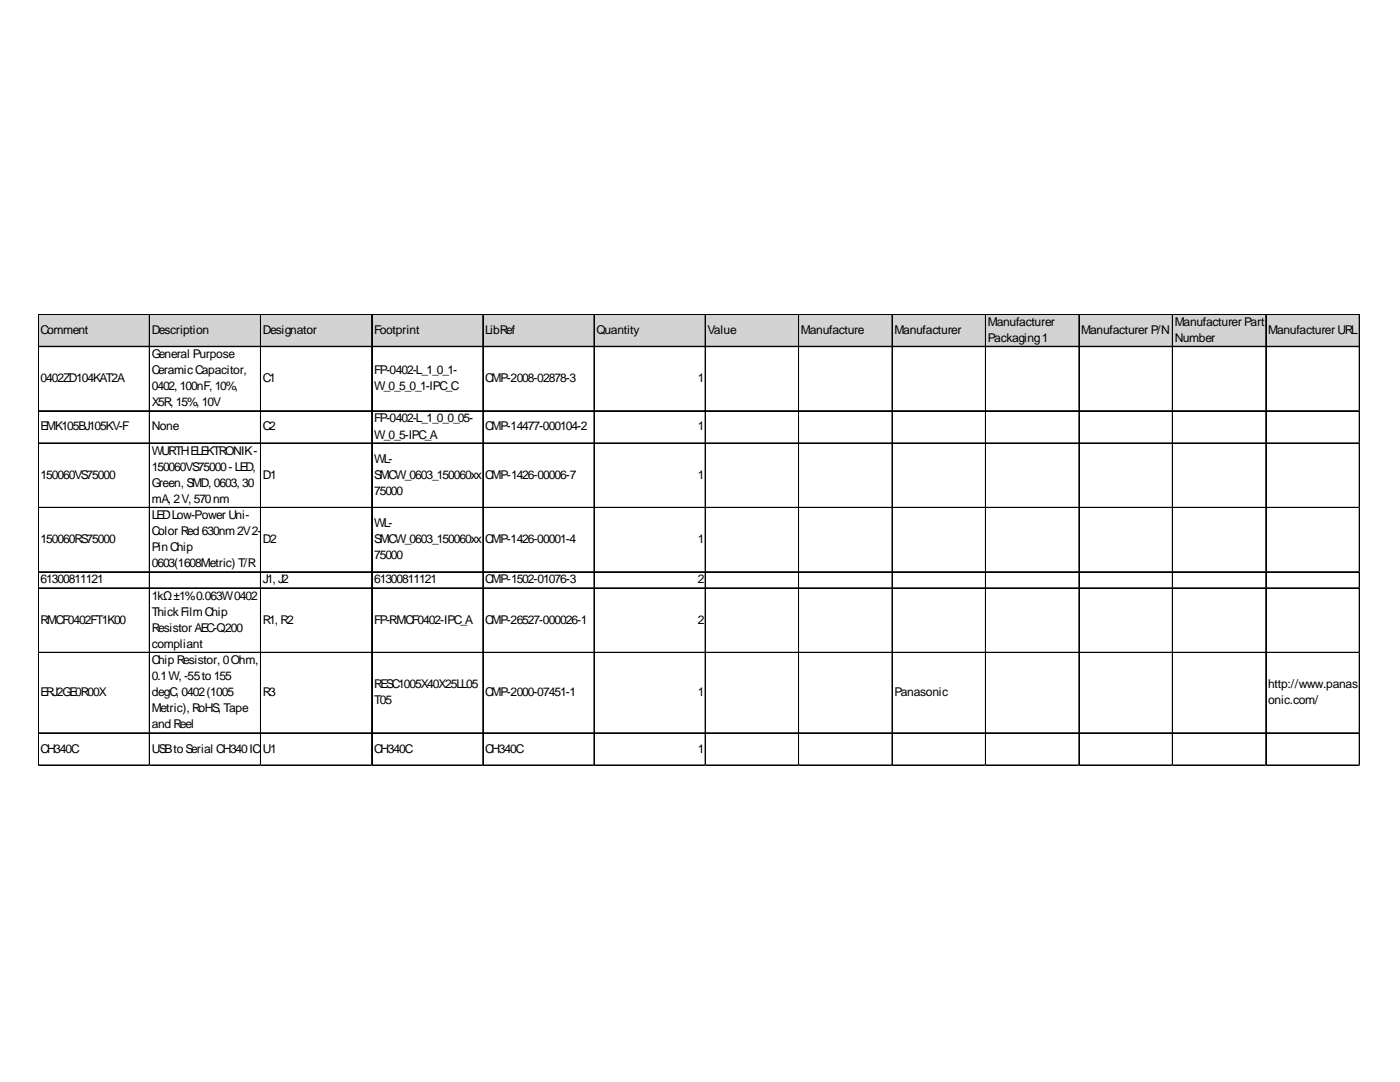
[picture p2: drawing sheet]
<svg xmlns="http://www.w3.org/2000/svg" width="279mm" height="216mm" viewBox="0 0 279 216" stroke-linecap="round" stroke-linejoin="round" font-family="sans-serif">
<defs><g id="words">
<g font-size="2.4">
<text x="197.1" y="65">Manufacturer</text>
<text x="234.4" y="65">Manufacturer Part</text>
<text x="8.1" y="66.6">Comment</text>
<text x="30.3" y="66.6">Description</text>
<text x="30.3" y="71.4">General Purpose</text>
<text x="52.5" y="66.6">Designator</text>
<text x="74.6" y="66.6">Footprint</text>
<text x="96.8" y="66.6">LibRef</text>
<text x="119" y="66.6">Quantity</text>
<text x="141.2" y="66.6">Value</text>
<text x="159.8" y="66.6">Manufacture</text>
<text x="178.5" y="66.6">Manufacturer</text>
<text x="197.1" y="68.2">Packaging1</text>
<text x="215.8" y="66.6">Manufacturer P/N</text>
<text x="234.4" y="68.2">Number</text>
<text x="253.1" y="66.6">Manufacturer URL</text>
<text x="8.1" y="76.3">0402ZD104KAT2A</text>
<text x="30.3" y="74.7">CeramicCapacitor,</text>
<text x="30.3" y="77.9">0402, 100nF, 10%,</text>
<text x="52.5" y="76.3">C1</text>
<text x="74.6" y="74.7">FP-0402-L_1_0_1-</text>
<text x="74.6" y="77.9">W_0_5_0_1-IPC_C</text>
<text x="96.8" y="76.3">CMP-2008-02878-3</text>
<text x="139.3" y="76.3">1</text>
<text x="30.3" y="81.1">X5R, 15%, 10V</text>
<text x="8.1" y="85.9">EMK105BJ105KV-F</text>
<text x="30.3" y="85.9">None</text>
<text x="52.5" y="85.9">C2</text>
<text x="74.6" y="84.3">FP-0402-L_1_0_0_05-</text>
<text x="74.6" y="87.5">W_0_5-IPC_A</text>
<text x="96.8" y="85.9">CMP-14477-000104-2</text>
<text x="139.3" y="85.9">1</text>
<text x="8.1" y="95.5">150060VS75000</text>
<text x="30.3" y="90.7">WURTHELEKTRONIK-</text>
<text x="30.3" y="93.9">150060VS75000- LED,</text>
<text x="52.5" y="95.5">D1</text>
<text x="74.6" y="92.3">WL-</text>
<text x="74.6" y="95.5">SMCW_0603_150060xx</text>
<text x="96.8" y="95.5">CMP-1426-00006-7</text>
<text x="139.3" y="95.5">1</text>
<text x="30.3" y="97.1">Green, SMD, 0603, 30</text>
<text x="30.3" y="100.4">mA, 2V, 570nm</text>
<text x="74.6" y="98.8">75000</text>
<text x="30.3" y="103.6">LEDLow-Power Uni-</text>
<text x="30.3" y="106.8">Color Red 630nm2V2-</text>
<text x="74.6" y="105.2">WL-</text>
<text x="8.1" y="108.4">150060RS75000</text>
<text x="30.3" y="110">Pin Chip</text>
<text x="30.3" y="113.2">0603(1608Metric) T/R</text>
<text x="52.5" y="108.4">D2</text>
<text x="74.6" y="108.4">SMCW_0603_150060xx</text>
<text x="74.6" y="111.6">75000</text>
<text x="96.8" y="108.4">CMP-1426-00001-4</text>
<text x="139.3" y="108.4">1</text>
<text x="8.1" y="116.4">61300811121</text>
<text x="30.3" y="119.6">1kΩ±1%0.063W0402</text>
<text x="52.5" y="116.4">J1, J2</text>
<text x="74.6" y="116.4">61300811121</text>
<text x="96.8" y="116.4">CMP-1502-01076-3</text>
<text x="139.3" y="116.4">2</text>
<text x="8.1" y="124.5">RMCF0402FT1K00</text>
<text x="30.3" y="122.9">ThickFilmChip</text>
<text x="52.5" y="124.5">R1, R2</text>
<text x="74.6" y="124.5">FP-RMCF0402-IPC_A</text>
<text x="96.8" y="124.5">CMP-26527-000026-1</text>
<text x="139.3" y="124.5">2</text>
<text x="30.3" y="126.1">Resistor AEC-Q200</text>
<text x="30.3" y="129.3">compliant</text>
<text x="30.3" y="132.5">Chip Resistor, 0Ohm,</text>
<text x="30.3" y="135.7">0.1W, -55to 155</text>
<text x="74.6" y="137.3">RESC1005X40X25LL05</text>
<text x="253.1" y="137.3">http://www.panas</text>
<text x="8.1" y="138.9">ERJ2GE0R00X</text>
<text x="30.3" y="138.9">degC, 0402(1005</text>
<text x="30.3" y="142.1">Metric), RoHS, Tape</text>
<text x="52.5" y="138.9">R3</text>
<text x="74.6" y="140.5">T05</text>
<text x="96.8" y="138.9">CMP-2000-07451-1</text>
<text x="139.3" y="138.9">1</text>
<text x="178.5" y="138.9">Panasonic</text>
<text x="253.1" y="140.5">onic.com/</text>
<text x="30.3" y="145.3">and Reel</text>
<text x="8.1" y="150.2">CH340C</text>
<text x="30.3" y="150.2">USBto Serial CH340IC</text>
<text x="52.5" y="150.2">U1</text>
<text x="74.6" y="150.2">CH340C</text>
<text x="96.8" y="150.2">CH340C</text>
<text x="139.3" y="150.2">1</text>
</g>
</g></defs>
<path d="M7.7 62.8h263.8v6.5h-263.8z" fill="#d3d3d3"/>
<g fill="none" stroke="#000" stroke-width=".2">
<path d="M7.6 62.7v90.1M7.7 62.7v90.1M7.8 62.7h263.6M7.8 69.1h263.6M7.8 69.2h263.6M29.8 62.8v90M29.9 62.8v90M52 62.8v90M52.1 62.8v90M74.2 62.8v90M96.3 62.8v90M96.4 62.8v90"/>
<path d="M118.5 62.8v90M118.6 62.8v90M140.7 62.8v90M140.8 62.8v90M159.4 62.8v90M178 62.8v90M178.1 62.8v90M196.7 62.8v90M215.3 62.8v90M215.4 62.8v90M234 62.8v90M252.6 62.8v90"/>
<path d="M252.7 62.8v90M271.3 62.8v90M7.8 81.9h263.6M7.8 82h263.6M7.8 88.4h263.6M7.8 88.5h263.6M7.8 101.2h263.6M7.8 101.3h263.6M7.8 114.1h263.6M7.8 114.2h263.6M7.8 117.3h263.6M7.8 117.4h263.6"/>
<path d="M7.8 130.2h263.6M7.8 146.2h263.6M7.8 146.3h263.6M7.8 152.6h263.6M7.8 152.7h263.6"/>
</g>
<path d="M271.4 81.9h.1" fill="none" stroke="#e0e0e0" stroke-width=".2"/>
<path d="M271.4 81.9l.1 .2z" fill="#e0e0e0"/>
<path d="M271.4 88.4h.1" fill="none" stroke="#e0e0e0" stroke-width=".2"/>
<path d="M271.4 88.4l.1 .1z" fill="#e0e0e0"/>
<path d="M271.4 101.2h.1" fill="none" stroke="#e0e0e0" stroke-width=".2"/>
<path d="M271.4 101.2l.1 .2z" fill="#e0e0e0"/>
<path d="M271.4 114.1h.1" fill="none" stroke="#e0e0e0" stroke-width=".2"/>
<path d="M271.4 114.1l.1 .1z" fill="#e0e0e0"/>
<path d="M271.4 117.3h.1" fill="none" stroke="#e0e0e0" stroke-width=".2"/>
<path d="M271.4 117.3l.1 .2z" fill="#e0e0e0"/>
<path d="M271.4 130.2h.1" fill="none" stroke="#e0e0e0" stroke-width=".2"/>
<path d="M271.4 130.2l.1 .1z" fill="#e0e0e0"/>
<path d="M271.4 146.2h.1" fill="none" stroke="#e0e0e0" stroke-width=".2"/>
<path d="M271.4 146.2l.1 .2z" fill="#e0e0e0"/>
<path d="M271.4 152.6h.1" fill="none" stroke="#e0e0e0" stroke-width=".2"/>
<path d="M271.4 152.6l.1 .2z" fill="#e0e0e0"/>
<use href="#words"/>
</svg>
